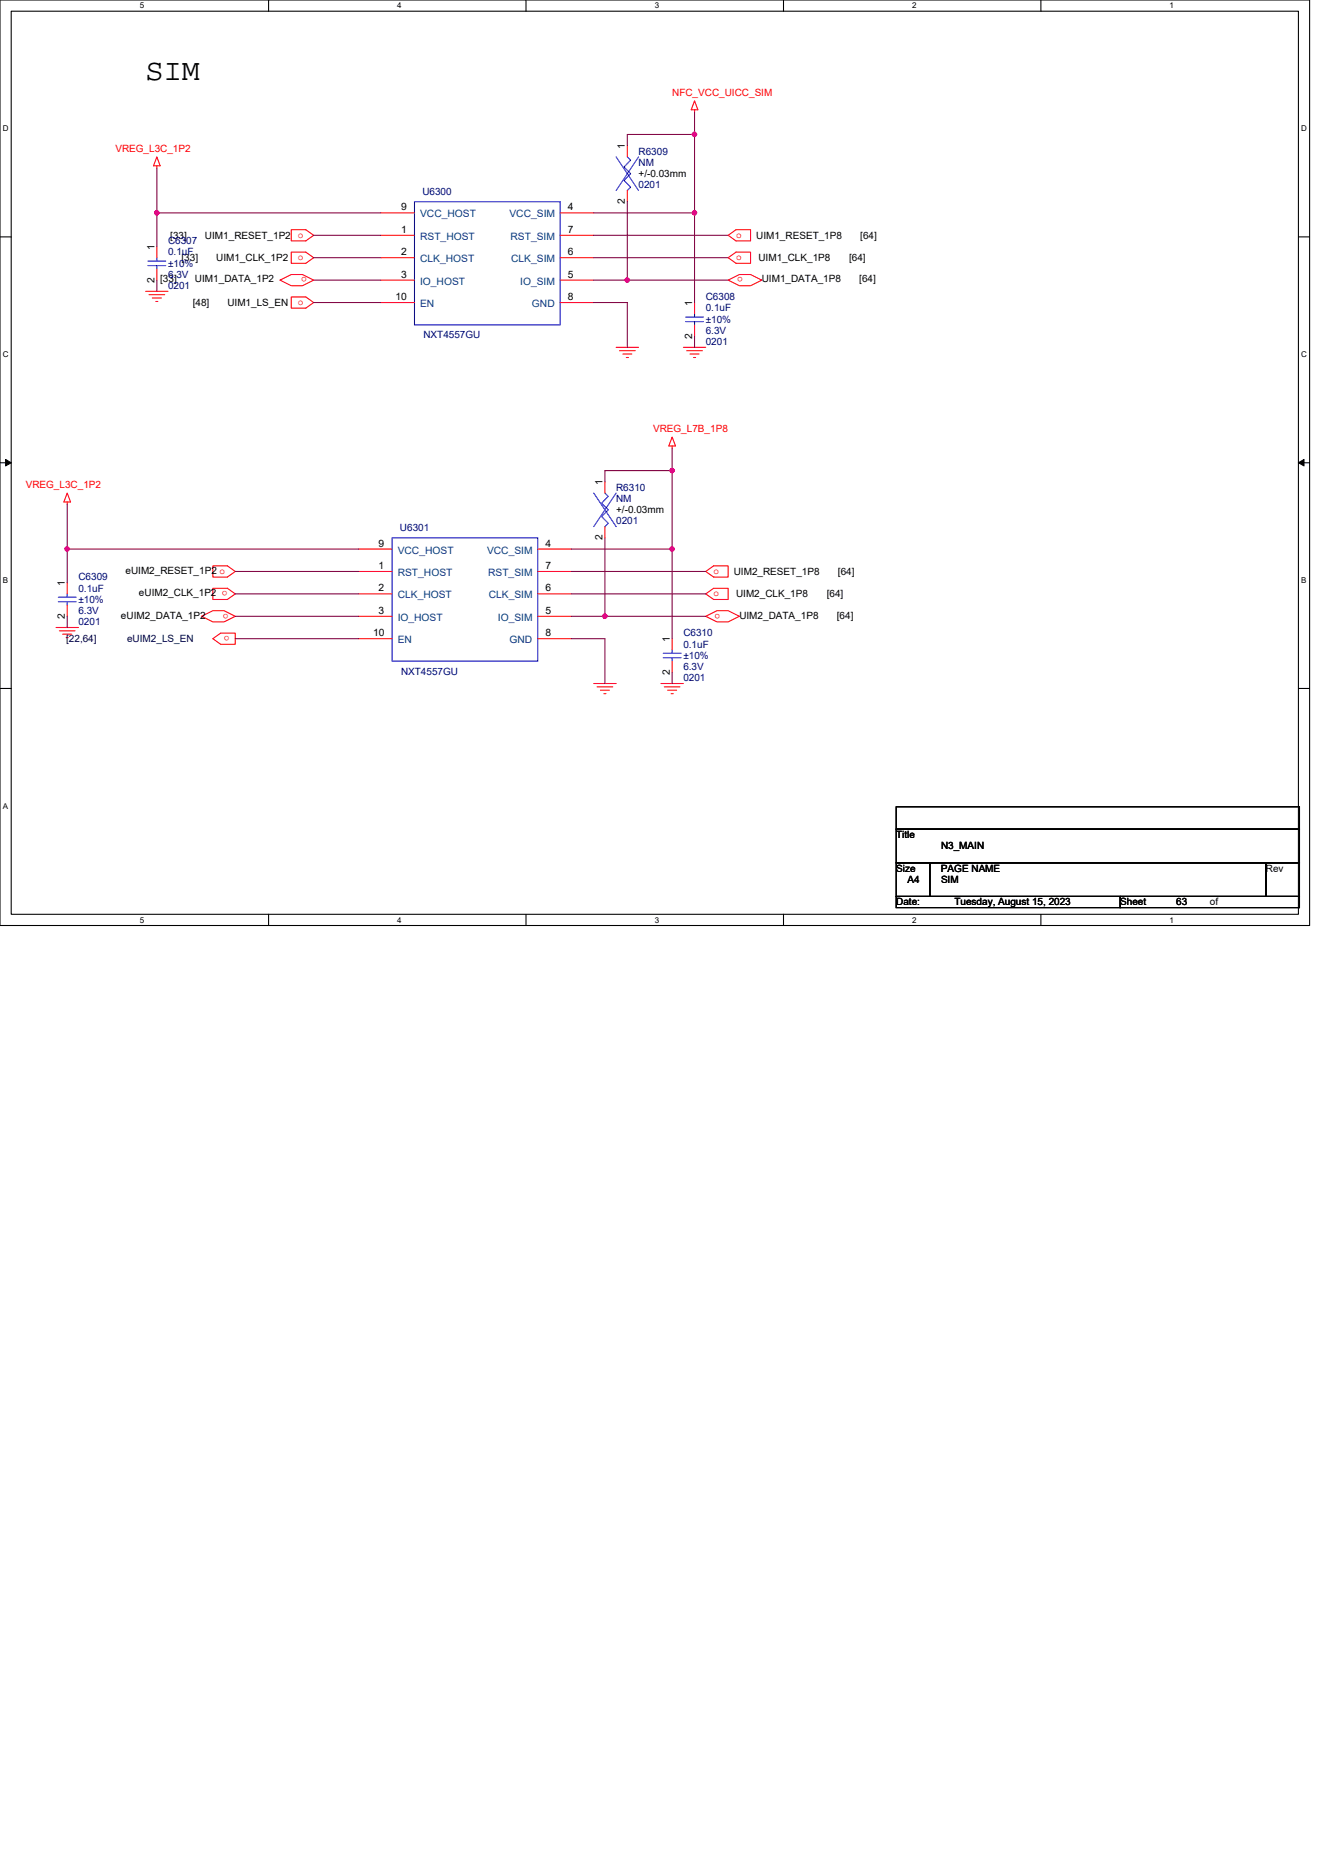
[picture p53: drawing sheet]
<svg xmlns="http://www.w3.org/2000/svg" width="210mm" height="297mm" viewBox="0 0 210 297" stroke-linecap="round" stroke-linejoin="round" font-family="sans-serif">
<defs><g id="words">
<text font-size="4.8" x="23.1" y="12.7">SIM</text>
<g font-size="1.6" fill="#f00">
<text x="106.7" y="15.3">NFC_VCC_UICC_SIM</text>
<text x="18.3" y="24.2">VREG_L3C_1P2</text>
<text x="47.3" y="37.7">o</text>
<text x="47.3" y="41.3">o</text>
<text x="116.8" y="37.7">o</text>
<text x="116.8" y="41.3">o</text>
<text x="48.7" y="44" transform="rotate(-180 48.7 44)">o</text>
<text x="117.9" y="44" transform="rotate(-180 117.9 44)">o</text>
<text x="47.3" y="48.4">o</text>
<text x="103.7" y="68.6">VREG_L7B_1P8</text>
<text x="4.1" y="77.5">VREG_L3C_1P2</text>
<text x="36.1" y="93.8" transform="rotate(-180 36.1 93.8)">o</text>
<text x="113.3" y="91">o</text>
<text x="113.3" y="94.6">o</text>
<text x="36.3" y="97.4" transform="rotate(-180 36.3 97.4)">o</text>
<text x="36.4" y="100.9" transform="rotate(-180 36.4 100.9)">o</text>
<text x="114.3" y="97.4" transform="rotate(-180 114.3 97.4)">o</text>
</g>
<g font-size="1.6">
<text x="99.2" y="23.6" transform="rotate(-90 99.2 23.6)">1</text>
<text x="101.3" y="28.1">+/-0.03mm</text>
<text x="63.6" y="33.4">9</text>
<text x="90.1" y="33.4">4</text>
<text x="99.2" y="32.4" transform="rotate(-90 99.2 32.4)">2</text>
<text x="24.5" y="39.6" transform="rotate(-90 24.5 39.6)">1</text>
<text x="27" y="37.9">[33]</text>
<text x="28.8" y="41.4">[33]</text>
<text x="32.5" y="37.9">UIM1_RESET_1P2</text>
<text x="34.3" y="41.4">UIM1_CLK_1P2</text>
<text x="63.6" y="37">1</text>
<text x="63.6" y="40.5">2</text>
<text x="90.1" y="40.5">6</text>
<text x="90.1" y="37">7</text>
<text x="120" y="37.9">UIM1_RESET_1P8</text>
<text x="120.4" y="41.4">UIM1_CLK_1P8</text>
<text x="134.8" y="41.4">[64]</text>
<text x="136.5" y="37.9">[64]</text>
<text x="24.5" y="44.8" transform="rotate(-90 24.5 44.8)">2</text>
<text x="25.4" y="44.8">[33]</text>
<text x="30.9" y="44.8">UIM1_DATA_1P2</text>
<text x="62.8" y="47.6">10</text>
<text x="63.6" y="44.1">3</text>
<text x="90.1" y="44.1">5</text>
<text x="90.1" y="47.6">8</text>
<text x="120.9" y="44.8">UIM1_DATA_1P8</text>
<text x="136.4" y="44.8">[64]</text>
<text x="30.6" y="48.5">[48]</text>
<text x="36.1" y="48.5">UIM1_LS_EN</text>
<text x="109.9" y="53.7" transform="rotate(-90 109.9 53.7)">2</text>
<text x="109.9" y="48.5" transform="rotate(-90 109.9 48.5)">1</text>
<text x="95.6" y="77" transform="rotate(-90 95.6 77)">1</text>
<text x="97.8" y="81.4">+/-0.03mm</text>
<text x="60.1" y="86.7">9</text>
<text x="86.6" y="86.7">4</text>
<text x="95.6" y="85.7" transform="rotate(-90 95.6 85.7)">2</text>
<text x="10.3" y="93" transform="rotate(-90 10.3 93)">1</text>
<text x="19.9" y="91">eUIM2_RESET_1P2 o</text>
<text x="22.1" y="94.6">eUIM2_CLK_1P2</text>
<text x="60.1" y="90.3">1</text>
<text x="60.1" y="93.9">2</text>
<text x="86.6" y="93.9">6</text>
<text x="86.6" y="90.3">7</text>
<text x="116.5" y="91.2">UIM2_RESET_1P8</text>
<text x="116.8" y="94.8">UIM2_CLK_1P8</text>
<text x="131.2" y="94.8">[64]</text>
<text x="133" y="91.2">[64]</text>
<text x="10.3" y="98.2" transform="rotate(-90 10.3 98.2)">2</text>
<text x="19.2" y="98.1">eUIM2_DATA_1P2</text>
<text x="59.2" y="101">10</text>
<text x="60.1" y="97.4">3</text>
<text x="86.6" y="97.4">5</text>
<text x="86.6" y="101">8</text>
<text x="106.3" y="101.9" transform="rotate(-90 106.3 101.9)">1</text>
<text x="117.3" y="98.1">UIM2_DATA_1P8</text>
<text x="132.8" y="98.1">[64]</text>
<text x="106.3" y="107.1" transform="rotate(-90 106.3 107.1)">2</text>
<text x="142.2" y="133">Title</text>
<text x="149.4" y="134.8">N3_MAIN</text>
<text x="142.2" y="138.3">Size</text>
<text x="142.2" y="143.7">Date:</text>
<text x="144" y="140.1">A4</text>
<text x="149.4" y="138.3">PAGE NAME</text>
<text x="149.4" y="140.1">SIM</text>
<text x="151.5" y="143.7">Tuesday, August 15, 2023</text>
<text x="177.8" y="143.7">Sheet</text>
<text x="186.7" y="143.7">63</text>
<text x="192" y="143.7">of</text>
<text x="200.9" y="138.3">Rev</text>
</g>
<g font-size="1.6" fill="#000080">
<text x="101.3" y="24.5">R6309</text>
<text x="101.3" y="26.3">NM</text>
<text x="101.3" y="29.9">0201</text>
<text x="67" y="30.9">U6300</text>
<text x="26.7" y="38.8">C6307</text>
<text x="26.7" y="40.5">0.1uF</text>
<text x="26.7" y="45.9">0201</text>
<text x="26.7" y="44.1">6.3V</text>
<text x="26.7" y="42.3">±10%</text>
<text x="112" y="47.6">C6308</text>
<text x="67.2" y="53.7">NXT4557GU</text>
<text x="112" y="49.4">0.1uF</text>
<text x="112" y="53">6.3V</text>
<text x="112" y="51.2">±10%</text>
<text x="112" y="54.8">0201</text>
<text x="97.8" y="77.9">R6310</text>
<text x="97.8" y="79.6">NM</text>
<text x="97.8" y="83.2">0201</text>
<text x="63.5" y="84.3">U6301</text>
<text x="12.4" y="92.1">C6309</text>
<text x="12.4" y="93.9">0.1uF</text>
<text x="12.4" y="95.7">±10%</text>
<text x="12.4" y="99.2">0201</text>
<text x="12.4" y="97.4">6.3V</text>
<text x="108.5" y="101">C6310</text>
<text x="63.6" y="107">NXT4557GU</text>
<text x="108.5" y="102.8">0.1uF</text>
<text x="108.5" y="106.3">6.3V</text>
<text x="108.5" y="104.5">±10%</text>
<text x="108.5" y="108.1">0201</text>
</g>
<g font-size="1.6" fill="#004080">
<text x="66.7" y="34.5">VCC_HOST</text>
<text x="80.9" y="34.5">VCC_SIM</text>
<text x="66.7" y="38.1">RST_HOST</text>
<text x="66.7" y="41.6">CLK_HOST</text>
<text x="81" y="38.1">RST_SIM</text>
<text x="81.1" y="41.6">CLK_SIM</text>
<text x="66.7" y="45.2">IO_HOST</text>
<text x="82.6" y="45.2">IO_SIM</text>
<text x="66.7" y="48.7">EN</text>
<text x="84.4" y="48.7">GND</text>
<text x="63.1" y="87.8">VCC_HOST</text>
<text x="77.3" y="87.8">VCC_SIM</text>
<text x="63.1" y="91.4">RST_HOST</text>
<text x="63.1" y="95">CLK_HOST</text>
<text x="77.5" y="91.4">RST_SIM</text>
<text x="77.6" y="95">CLK_SIM</text>
<text x="63.1" y="98.5">IO_HOST</text>
<text x="79" y="98.5">IO_SIM</text>
<text x="63.1" y="102.1">EN</text>
<text x="80.9" y="102.1">GND</text>
</g>
<g font-size="1.6" fill="#000040">
<text x="10.5" y="101.9">[22,64]</text>
<text x="20.2" y="101.9">eUIM2_LS_EN</text>
</g>
<g font-size="1.3">
<text x="22.2" y="1.3">5</text>
<text x="63.1" y="1.3">4</text>
<text x="103.9" y="1.3">3</text>
<text x="144.8" y="1.3">2</text>
<text x="185.6" y="1.3">1</text>
<text x=".4" y="20.8">D</text>
<text x="206.5" y="20.8">D</text>
<text x=".4" y="56.6">C</text>
<text x="206.5" y="56.6">C</text>
<text x=".4" y="92.5">B</text>
<text x="206.5" y="92.5">B</text>
<text x=".4" y="128.3">A</text>
<text x="22.2" y="146.4">5</text>
<text x="63.1" y="146.4">4</text>
<text x="103.9" y="146.4">3</text>
<text x="144.8" y="146.4">2</text>
<text x="185.6" y="146.4">1</text>
</g>
</g></defs>
<path d="M0 0h207.9v146.9h-207.9zM1.8 1.8h204.3v143.3h-204.3z" fill="none" stroke="#000" stroke-width=".17"/>
<g fill="#fff">
<path d="M22.2 .2h.7v1.4h-.7z"/>
<path d="M22.2 145.3h.7v1.4h-.7z"/>
</g>
<path d="M42.6 0v1.8M42.6 145.1v1.8" fill="none" stroke="#000" stroke-width=".17"/>
<g fill="#fff">
<path d="M63.1 .2h.7v1.4h-.7z"/>
<path d="M63.1 145.3h.7v1.4h-.7z"/>
</g>
<path d="M83.5 0v1.8M83.5 145.1v1.8" fill="none" stroke="#000" stroke-width=".17"/>
<g fill="#fff">
<path d="M103.9 .2h.7v1.4h-.7z"/>
<path d="M103.9 145.3h.7v1.4h-.7z"/>
</g>
<path d="M124.4 0v1.8M124.4 145.1v1.8" fill="none" stroke="#000" stroke-width=".17"/>
<g fill="#fff">
<path d="M144.8 .2h.7v1.4h-.7z"/>
<path d="M144.8 145.3h.7v1.4h-.7z"/>
</g>
<path d="M165.2 0v1.8M165.2 145.1v1.8" fill="none" stroke="#000" stroke-width=".17"/>
<g fill="#fff">
<path d="M185.6 .2h.7v1.4h-.7z"/>
<path d="M185.6 145.3h.7v1.4h-.7z"/>
<path d="M.4 19.7h1v1.4h-1z"/>
<path d="M206.5 19.7h.9v1.4h-.9z"/>
<path d="M.4 55.5h1v1.4h-1z"/>
<path d="M206.5 55.5h.9v1.4h-.9z"/>
</g>
<path d="M0 37.6h1.8M206.1 37.6h1.8" fill="none" stroke="#000" stroke-width=".17"/>
<g fill="#fff">
<path d="M.4 91.3h.9v1.5h-.9z"/>
<path d="M206.5 91.3h.9v1.5h-.9z"/>
</g>
<path d="M0 73.4h1.8M206.1 73.4h1.8" fill="none" stroke="#000" stroke-width=".17"/>
<path d="M.9 72.9l.9 .5-.9 .5zM206.1 73.4l.9-.5v1z" fill="#000" stroke="#000" stroke-width=".16"/>
<path d="M.4 127.1h.9v1.5h-.9z" fill="#fff"/>
<path d="M0 109.2h1.8M206.1 109.2h1.8M142.2 128h64v3.6h-64zM142.2 131.6h64v5.3h-64zM142.2 136.9h5.4v5.3h-5.4zM147.6 136.9h53.3v5.3h-53.3zM200.9 136.9h5.3v5.3h-5.3zM142.2 142.2h35.6v1.8h-35.6zM177.8 142.2h28.4v1.8h-28.4z" fill="none" stroke="#000" stroke-width=".17"/>
<g fill="none" stroke="#f00" stroke-width=".17">
<path d="M110.2 16l.6 1.4h-1.1zM110.2 17.4v.4M24.9 24.9l.5 1.4h-1zM24.9 26.3v.4M24.9 39.1v1.8M46.2 36.4h2.3l1.3 .9-1.3 .9h-2.3zM60.5 37.3h5.3M60.5 33.8h5.3M88.9 33.8h5.3M88.9 37.3h5.3M99.6 23.1v1.8M99.6 30.2v1.8"/>
<path d="M115.6 37.3l1.2-.9h2.3v1.8h-2.3zM23.1 46.2h3.6M23.6 46.8h2.5M24.2 47.3h1.4M24.7 47.8h.4M24.9 42.7v1.8M44.4 44.4l1.8-.8h1.8l1.8 .8-1.8 .9h-1.8zM46.2 40h2.3l1.3 .9-1.3 .9h-2.3zM46.2 47.1h2.3l1.3 .9-1.3 .9h-2.3zM60.5 40.9h5.3M60.5 44.4h5.3M60.5 48h5.3"/>
<path d="M88.9 44.4h5.3M88.9 40.9h5.3M88.9 48h5.3M97.8 55.1h3.5M98.3 55.6h2.5M98.8 56.2h1.5M99.4 56.7h.3M108.5 55.1h3.5M109 55.6h2.5M109.5 56.2h1.5M110.1 56.7h.3M110.2 48v1.8"/>
<path d="M110.2 51.6v1.7M115.6 44.4l1.7-.8h1.8l1.8 .8-1.8 .9h-1.8zM115.6 40.9l1.2-.9h2.3v1.8h-2.3zM10.7 78.2l.5 1.5h-1.1zM10.7 79.7v.3M96 76.5v1.7M106.7 69.3l.5 1.5h-1zM106.7 70.8v.3M8.9 99.6h3.5M10.7 92.5v1.7M10.7 96v1.8M32 97.8l1.8-.9h1.8l1.7 .9-1.7 .9h-1.8z"/>
<path d="M33.8 93.3h2.3l1.2 .9-1.2 .9h-2.3zM33.8 89.8h2.3l1.2 .9-1.2 .9h-2.3zM56.9 90.7h5.3M56.9 94.2h5.3M56.9 97.8h5.3M56.9 87.1h5.3M85.3 87.1h5.4M85.3 97.8h5.4M85.3 94.2h5.4M85.3 90.7h5.4M96 83.6v1.7M112 90.7l1.3-.9h2.3v1.8h-2.3z"/>
<path d="M112 94.2l1.3-.9h2.3v1.8h-2.3zM112 97.8l1.8-.9h1.8l1.7 .9-1.7 .9h-1.8zM9.4 100.1h2.5M9.9 100.6h1.5M10.5 101.2h.3M33.8 101.3l1.2-.8h2.3v1.7h-2.3zM56.9 101.3h5.3M85.3 101.3h5.4M94.2 108.5h3.6M94.8 109h2.5M95.3 109.5h1.4M95.8 110.1h.4"/>
<path d="M104.9 108.5h3.6M105.4 109h2.5M106 109.5h1.4M106.5 110.1h.3M106.7 101.3v1.8M106.7 104.9v1.8"/>
</g>
<g fill="none" stroke="#00f" stroke-width=".17">
<path d="M65.8 32h23.1v19.6h-23.1zM97.8 24.9l3.5 5.3M99.6 24.9l.5 .5-1.1 1.1 1.1 1.1-1.1 1 1.1 1.1-.5 .5M101.3 24.9l-3.5 5.3M23.5 41.4h2.8M23.5 42.1h2.8M24.9 40.9v.5M24.9 42.1v.6M108.8 50.3h2.9M108.8 51h2.9M110.2 49.8v.5M110.2 51v.6"/>
<path d="M94.2 78.2l3.6 5.4M96 78.2l.5 .6-1 1 1 1.1-1 1.1 1 1-.5 .6M97.8 78.2l-3.6 5.4M9.2 94.8h2.9M9.2 95.5h2.9M10.7 94.2v.6M10.7 95.5v.5M62.2 85.3h23.1v19.6h-23.1zM105.3 103.7h2.8M105.3 104.4h2.8M106.7 103.1v.6M106.7 104.4v.5"/>
</g>
<g fill="none" stroke="#800040" stroke-width=".17">
<path d="M110.2 17.8v3.5M24.9 26.7v7.1M24.9 33.8v5.3M24.9 33.8h35.6M49.8 37.3h10.7M94.2 37.3h21.4M94.2 33.8h16M99.6 32v12.4M110.2 21.3h-10.6v1.8M110.2 21.3v12.5M110.2 33.8v14.2M24.9 44.4v1.8"/>
<path d="M49.8 40.9h10.7M49.8 44.4h10.7M49.8 48h10.7M94.2 44.4h5.4M94.2 48h5.4v7.1M94.2 40.9h21.4M99.6 44.4h16M110.2 53.3v1.8M106.7 74.7h-10.7v1.8M106.7 74.7v12.4M106.7 71.1v3.6M10.7 80v7.1"/>
<path d="M10.7 87.1v5.4M10.7 97.8v1.8M10.7 87.1h46.2M37.3 90.7h19.6M37.3 94.2h19.6M37.3 97.8h19.6M90.7 90.7h21.3M90.7 94.2h21.3M90.7 87.1h16M90.7 97.8h5.3M96 97.8h16M96 85.3v12.5"/>
<path d="M106.7 87.1v14.2M37.3 101.3h19.6M90.7 101.3h5.3v7.2M106.7 106.7v1.8"/>
</g>
<g fill="#f0f" stroke="#f0f" stroke-width=".17">
<circle cx="110.2" cy="21.3" r=".35"/>
<circle cx="24.9" cy="33.8" r=".35"/>
<circle cx="110.2" cy="33.8" r=".35"/>
<circle cx="99.6" cy="44.4" r=".35"/>
<circle cx="106.7" cy="87.1" r=".35"/>
<circle cx="106.7" cy="74.7" r=".35"/>
<circle cx="10.7" cy="87.1" r=".35"/>
<circle cx="96" cy="97.8" r=".35"/>
</g>
<use href="#words"/>
</svg>
